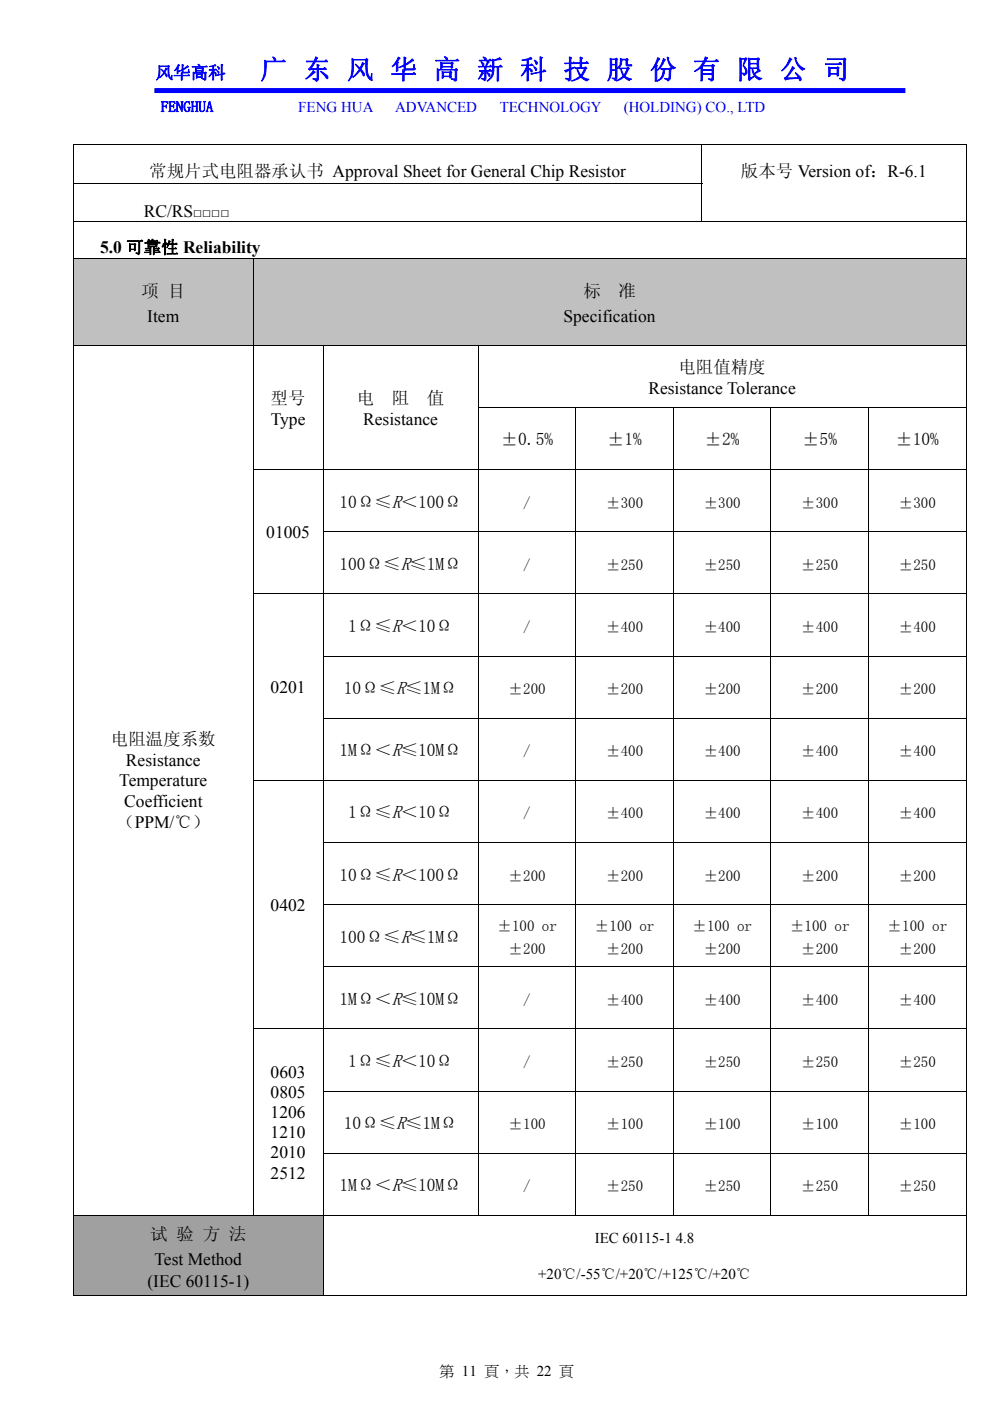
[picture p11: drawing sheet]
<svg xmlns="http://www.w3.org/2000/svg" width="210mm" height="297mm" viewBox="0 0 210 297" stroke-linecap="round" stroke-linejoin="round" font-family="sans-serif">
<defs><g id="words">
<text font-size="5.7" fill="#00f" x="55.2" y="16.7">广 东 风 华 高 新 科 技 股 份 有 限 公 司</text>
<text font-size="3.7" fill="#00f" x="33" y="16.7">风华高科</text>
<g font-size="3.7">
<text x="31.7" y="37.5">常规片式电阻器承认书 Approval Sheet for General Chip Resistor</text>
<text x="157.2" y="37.5">版本号 Version of：R-6.1</text>
<text x="30.5" y="46">RC/RS</text>
<text x="21.2" y="53.7">5.0 可靠性 Reliability</text>
<text x="30" y="63">项 目</text>
<text x="123.7" y="63">标</text>
<text x="131.2" y="63">准</text>
<text x="31.2" y="68.3">Item</text>
<text x="119.5" y="68.3">Specification</text>
<text x="137.5" y="83.5">Resistance Tolerance</text>
<text x="143.9" y="79">电阻值精度</text>
<text x="57.4" y="85.6">型号</text>
<text x="75.7" y="85.6">电</text>
<text x="83.1" y="85.6">阻</text>
<text x="90.6" y="85.6">值</text>
<text x="57.4" y="90.1">Type</text>
<text x="77" y="90.1">Resistance</text>
<text x="106.2" y="94.4">±0.5%</text>
<text x="128.8" y="94.4">±1%</text>
<text x="149.5" y="94.4">±2%</text>
<text x="170.1" y="94.4">±5%</text>
<text x="189.9" y="94.4">±10%</text>
<text x="72" y="107.7">10Ω≤R＜100Ω</text>
<text x="56.5" y="114">01005</text>
<text x="72" y="120.8">100Ω≤R≤1MΩ</text>
<text x="73.9" y="134">1Ω≤R＜10Ω</text>
<text x="57.4" y="147">0201</text>
<text x="72.9" y="147.2">10Ω≤R≤1MΩ</text>
<text x="23.5" y="158">电阻温度系数</text>
<text x="72" y="160.4">1MΩ＜R≤10MΩ</text>
<text x="25.3" y="166.8">Temperature</text>
<text x="26.7" y="162.5">Resistance</text>
<text x="26.4" y="171">Coefficient</text>
<text x="73.9" y="173.5">1Ω≤R＜10Ω</text>
<text x="24.9" y="175.6">（PPM/℃）</text>
<text x="72" y="186.7">10Ω≤R＜100Ω</text>
<text x="57.4" y="193.1">0402</text>
<text x="72" y="199.9">100Ω≤R≤1MΩ</text>
<text x="72" y="213.1">1MΩ＜R≤10MΩ</text>
<text x="73.9" y="226.2">1Ω≤R＜10Ω</text>
<text x="57.4" y="228.6">0603</text>
<text x="57.4" y="232.8">0805</text>
<text x="57.4" y="237.1">1206</text>
<text x="72.9" y="239.4">10Ω≤R≤1MΩ</text>
<text x="57.4" y="241.3">1210</text>
<text x="57.4" y="245.6">2010</text>
<text x="57.4" y="249.9">2512</text>
<text x="72" y="252.6">1MΩ＜R≤10MΩ</text>
<text x="31.9" y="263">试 验 方 法</text>
<text x="32.8" y="268.3">Test Method</text>
<text x="31.3" y="272.8">(IEC 60115-1)</text>
</g>
<g font-size="3.2" fill="#00f">
<text x="34.1" y="23.7">FENGHUA</text>
<text x="63.3" y="23.7">FENG HUA</text>
<text x="83.8" y="23.7">ADVANCED</text>
<text x="106" y="23.7">TECHNOLOGY</text>
<text x="132.3" y="23.7">(HOLDING) CO., LTD</text>
</g>
<g font-size="3.2">
<text x="41" y="46">□□□□</text>
<text x="111" y="107.7">/</text>
<text x="128.5" y="107.7">±300</text>
<text x="149.2" y="107.7">±300</text>
<text x="169.9" y="107.7">±300</text>
<text x="190.6" y="107.7">±300</text>
<text x="111" y="120.8">/</text>
<text x="128.5" y="120.8">±250</text>
<text x="149.2" y="120.8">±250</text>
<text x="169.9" y="120.8">±250</text>
<text x="190.6" y="120.8">±250</text>
<text x="111" y="134">/</text>
<text x="128.5" y="134">±400</text>
<text x="149.2" y="134">±400</text>
<text x="169.9" y="134">±400</text>
<text x="190.6" y="134">±400</text>
<text x="107.8" y="147.2">±200</text>
<text x="128.5" y="147.2">±200</text>
<text x="149.2" y="147.2">±200</text>
<text x="169.9" y="147.2">±200</text>
<text x="190.6" y="147.2">±200</text>
<text x="111" y="160.4">/</text>
<text x="128.5" y="160.4">±400</text>
<text x="149.2" y="160.4">±400</text>
<text x="169.9" y="160.4">±400</text>
<text x="190.6" y="160.4">±400</text>
<text x="111" y="173.5">/</text>
<text x="128.5" y="173.5">±400</text>
<text x="149.2" y="173.5">±400</text>
<text x="169.9" y="173.5">±400</text>
<text x="190.6" y="173.5">±400</text>
<text x="107.8" y="186.7">±200</text>
<text x="128.5" y="186.7">±200</text>
<text x="149.2" y="186.7">±200</text>
<text x="169.9" y="186.7">±200</text>
<text x="190.6" y="186.7">±200</text>
<text x="105.4" y="197.4">±100 or</text>
<text x="126.1" y="197.4">±100 or</text>
<text x="146.8" y="197.4">±100 or</text>
<text x="167.5" y="197.4">±100 or</text>
<text x="188.2" y="197.4">±100 or</text>
<text x="107.8" y="202.4">±200</text>
<text x="128.5" y="202.4">±200</text>
<text x="149.2" y="202.4">±200</text>
<text x="169.9" y="202.4">±200</text>
<text x="190.6" y="202.4">±200</text>
<text x="111" y="213.1">/</text>
<text x="128.5" y="213.1">±400</text>
<text x="149.2" y="213.1">±400</text>
<text x="169.9" y="213.1">±400</text>
<text x="190.6" y="213.1">±400</text>
<text x="111" y="226.2">/</text>
<text x="128.5" y="226.2">±250</text>
<text x="149.2" y="226.2">±250</text>
<text x="169.9" y="226.2">±250</text>
<text x="190.6" y="226.2">±250</text>
<text x="107.8" y="239.4">±100</text>
<text x="128.5" y="239.4">±100</text>
<text x="149.2" y="239.4">±100</text>
<text x="169.9" y="239.4">±100</text>
<text x="190.6" y="239.4">±100</text>
<text x="111" y="252.6">/</text>
<text x="128.5" y="252.6">±250</text>
<text x="149.2" y="252.6">±250</text>
<text x="169.9" y="252.6">±250</text>
<text x="190.6" y="252.6">±250</text>
<text x="126.1" y="263.6">IEC 60115-1 4.8</text>
<text x="114.2" y="271.3">+20℃/-55℃/+20℃/+125℃/+20℃</text>
<text x="93.2" y="291.7">第 11 頁，共 22 頁</text>
</g>
</g></defs>
<path d="M32.7 19.2h159.3" fill="none" stroke="#00f" stroke-width="1.1" stroke-linecap="butt"/>
<path d="M15.5 30.6h.2v.2h-.2zM204.8 30.6h.2v.2h-.2zM204.8 38.9h.2v.2h-.2z" fill="#000"/>
<path d="M15.5 30.7h189.5M15.5 39h133.4M15.6 30.8v8.1M15.6 39.1v7.7M148.8 30.8v8.1M148.8 39.1v7.7M204.9 30.8v8.1M204.9 39.1v7.7M15.5 46.9h189.5M15.6 47v7.8M204.9 47v7.8" fill="none" stroke="#000" stroke-width=".21"/>
<g fill="#c0c0c0">
<path d="M15.7 55h37.9v18.1h-37.9z"/>
<path d="M17.5 58.8h34.3v5.3h-34.3z"/>
<path d="M17.5 64.1h34.3v5.2h-34.3z"/>
<path d="M53.8 55h151v18.1h-151z"/>
<path d="M55.6 58.8h147.4v5.3h-147.4z"/>
<path d="M55.6 64.1h147.4v5.2h-147.4z"/>
</g>
<g fill="none" stroke="#000" stroke-width=".21">
<path d="M15.5 54.9h189.3M15.6 54.9v18.2M53.7 54.9v18.2M204.9 54.9v18.2M15.5 73.2h189.5M15.6 73.3v13M53.7 73.3v13M68.5 73.3v13M101.4 73.3v13M204.9 73.3v13M15.6 86.5v13M15.6 99.7v13"/>
<path d="M53.6 99.6h151.4M53.7 86.5v13M53.7 99.7v13M68.5 86.5v13M68.5 99.7v13M101.3 86.4h103.7M101.4 86.5v13M101.4 99.7v13M122.1 86.5v13M122.1 99.7v13M142.8 86.5v13M142.8 99.7v13"/>
<path d="M163.5 86.5v13M163.5 99.7v13M184.2 86.5v13M184.2 99.7v13M204.9 86.5v13M204.9 99.7v13M15.6 112.8v13M53.7 112.8v13M68.4 112.8h136.6M68.5 112.8v13M101.4 112.8v13M122.1 112.8v13"/>
<path d="M142.8 112.8v13M163.5 112.8v13M184.2 112.8v13M204.9 112.8v13M15.6 126v13M15.6 139.2v13M53.6 125.9h151.4M53.7 126v13M53.7 139.2v13M68.4 139.1h136.6M68.5 126v13M68.5 139.2v13"/>
<path d="M101.4 126v13M101.4 139.2v13M122.1 126v13M122.1 139.2v13M142.8 126v13M142.8 139.2v13M163.5 126v13M163.5 139.2v13M184.2 126v13M184.2 139.2v13M204.9 126v13M204.9 139.2v13"/>
<path d="M15.6 152.4v13M53.7 152.4v13M68.4 152.3h136.6M68.5 152.4v13M101.4 152.4v13M122.1 152.4v13M142.8 152.4v13M163.5 152.4v13M184.2 152.4v13M204.9 152.4v13M15.6 165.5v13M15.6 178.7v13"/>
<path d="M53.6 165.5h151.4M53.7 165.5v13M53.7 178.7v13M68.4 178.6h136.6M68.5 165.5v13M68.5 178.7v13M101.4 165.5v13M101.4 178.7v13M122.1 165.5v13M122.1 178.7v13M142.8 165.5v13M142.8 178.7v13"/>
<path d="M163.5 165.5v13M163.5 178.7v13M184.2 165.5v13M184.2 178.7v13M204.9 165.5v13M204.9 178.7v13M15.6 191.9v13M53.7 191.9v13M68.4 191.8h136.6M68.5 191.9v13M101.4 191.9v13M122.1 191.9v13"/>
<path d="M142.8 191.9v13M163.5 191.9v13M184.2 191.9v13M204.9 191.9v13M15.6 205.1v13M15.6 218.2v13M53.6 218.2h151.4M53.7 205.1v13M53.7 218.2v13M68.4 205h136.6M68.5 205.1v13M68.5 218.2v13"/>
<path d="M101.4 205.1v13M101.4 218.2v13M122.1 205.1v13M122.1 218.2v13M142.8 205.1v13M142.8 218.2v13M163.5 205.1v13M163.5 218.2v13M184.2 205.1v13M184.2 218.2v13M204.9 205.1v13M204.9 218.2v13"/>
<path d="M15.6 231.4v13M53.7 231.4v13M68.4 231.3h136.6M68.5 231.4v13M101.4 231.4v13M122.1 231.4v13M142.8 231.4v13M163.5 231.4v13M184.2 231.4v13M204.9 231.4v13M15.6 244.6v13M53.7 244.6v13"/>
<path d="M68.4 244.5h136.6M68.5 244.6v13M101.4 244.6v13M122.1 244.6v13M142.8 244.6v13M163.5 244.6v13M184.2 244.6v13M204.9 244.6v13"/>
</g>
<g fill="#000">
<path d="M204.8 54.8h.2v.1h-.2zM15.5 86.3h.2v.2h-.2zM15.5 99.5h.2v.2h-.2zM53.6 86.3h.2v.2h-.2zM68.4 86.3h.2v.2h-.2zM15.5 112.7h.2v.1h-.2zM53.6 112.7h.2v.1h-.2zM15.5 125.8h.2v.2h-.2zM15.5 139h.2v.2h-.2zM53.6 139h.2v.2h-.2zM15.5 152.2h.2v.2h-.2zM53.6 152.2h.2v.2h-.2z"/>
<path d="M15.5 165.4h.2v.1h-.2zM15.5 178.5h.2v.2h-.2zM53.6 178.5h.2v.2h-.2zM15.5 191.7h.2v.2h-.2zM53.6 191.7h.2v.2h-.2zM15.5 204.9h.2v.2h-.2zM15.5 218.1h.2v.1h-.2zM53.6 204.9h.2v.2h-.2zM15.5 231.2h.2v.2h-.2zM53.6 231.2h.2v.2h-.2zM15.5 244.4h.2v.2h-.2zM53.6 244.4h.2v.2h-.2z"/>
</g>
<g fill="#a0a0a0">
<path d="M15.7 257.8h52.7v16.8h-52.7z"/>
<path d="M17.5 258.8h49.1v5.3h-49.1z"/>
<path d="M17.5 264.1h49.1v5.2h-49.1z"/>
<path d="M17.5 269.3h49.1v4.3h-49.1z"/>
</g>
<path d="M15.5 257.7h189.5M15.6 257.8v16.8M68.5 257.8v16.8M204.9 257.8v16.8M204.8 274.7h-189.3" fill="none" stroke="#000" stroke-width=".21"/>
<path d="M15.5 274.6h.2v.2h-.2zM204.8 274.6h.2v.2h-.2z" fill="#000"/>
<use href="#words"/>
</svg>
